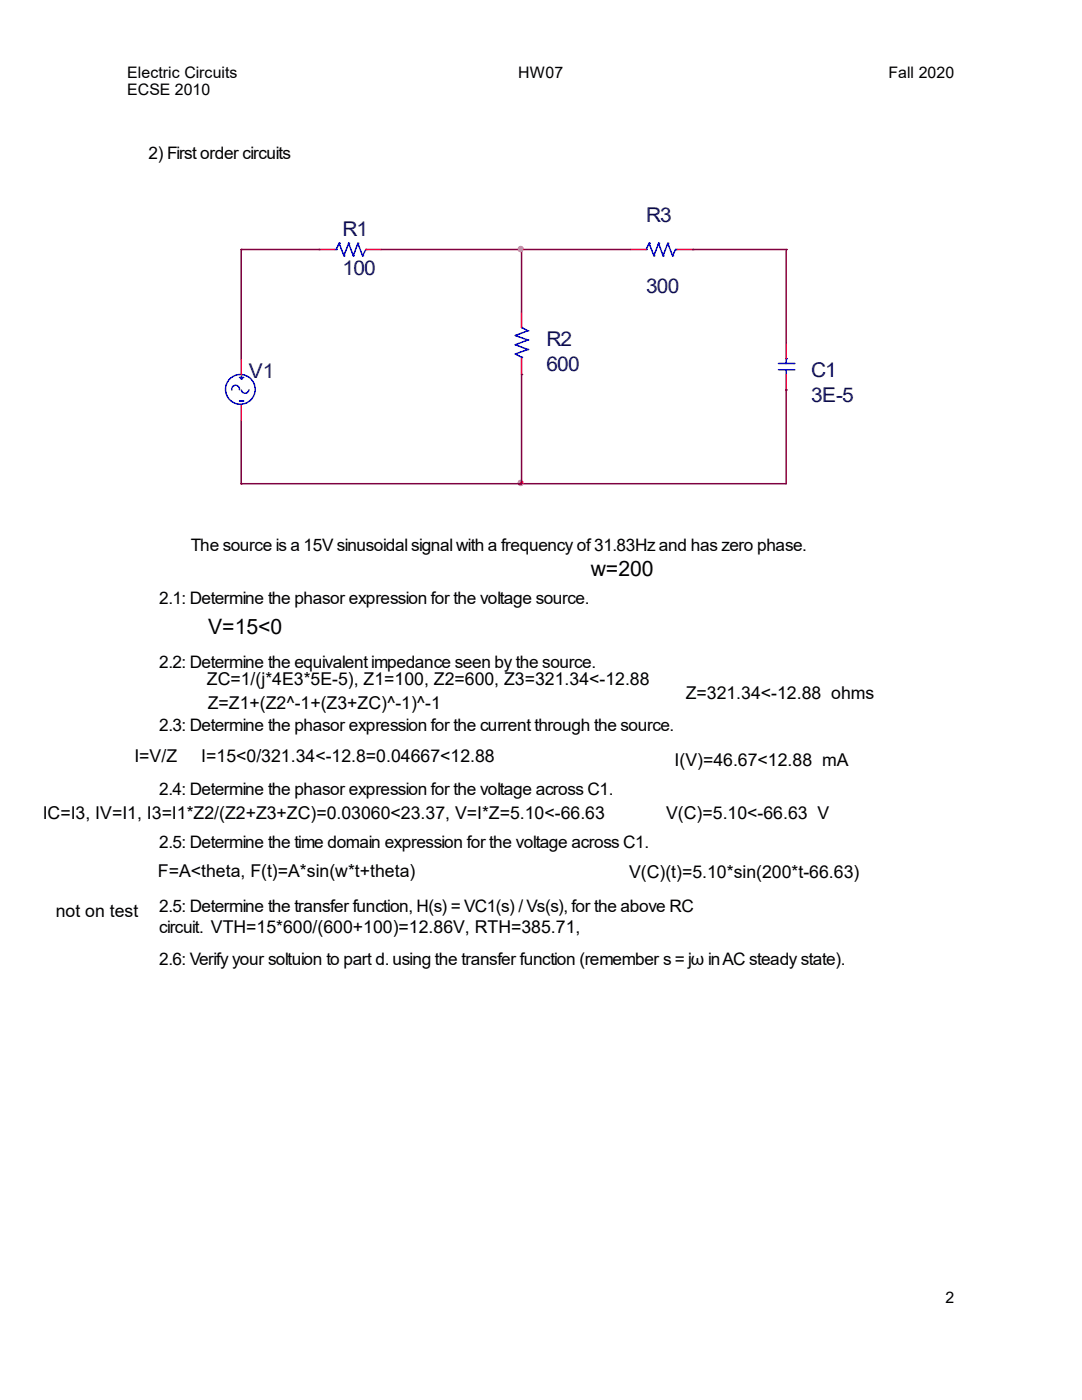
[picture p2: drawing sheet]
<svg xmlns="http://www.w3.org/2000/svg" width="216mm" height="279mm" viewBox="0 0 216 279" stroke-linecap="round" stroke-linejoin="round" font-family="sans-serif">
<defs><g id="words">
<g font-size="4.2">
<text x="117.9" y="115">w=200</text>
<text x="41.5" y="126.5">V=15&lt;0</text>
</g>
<g font-size="4" fill="#000080">
<text x="68.3" y="47.2">R1</text>
<text x="128.9" y="44.4">R3</text>
<text x="68.3" y="55">100</text>
<text x="128.9" y="58.4">300</text>
<text x="109" y="69">R2</text>
<text x="49.7" y="75.5">V1</text>
<text x="109" y="74">600</text>
<text x="161.8" y="75.2">C1</text>
<text x="161.8" y="80.2">3E-5</text>
</g>
<g font-size="3.5">
<text x="41.3" y="136.7">ZC=1/(j*4E3*5E-5), Z1=100, Z2=600, Z3=321.34&lt;-12.88</text>
<text x="41.5" y="141.4">Z=Z1+(Z2^-1+(Z3+ZC)^-1)^-1</text>
<text x="136.8" y="139.5">Z=321.34&lt;-12.88 ohms</text>
<text x="26.8" y="152.1">I=V/Z</text>
<text x="40.2" y="152">I=15&lt;0/321.34&lt;-12.8=0.04667&lt;12.88</text>
<text x="134.6" y="152.9">I(V)=46.67&lt;12.88 mA</text>
<text x="8.5" y="163.5">IC=I3, IV=I1, I3=I1*Z2/(Z2+Z3+ZC)=0.03060&lt;23.37, V=I*Z=5.10&lt;-66.63</text>
<text x="132.9" y="163.5">V(C)=5.10&lt;-66.63 V</text>
<text x="31.5" y="175">F=A&lt;theta, F(t)=A*sin(w*t+theta)</text>
<text x="125.5" y="175.2">V(C)(t)=5.10*sin(200*t-66.63)</text>
<text x="11.1" y="183">not on test</text>
</g>
<g font-size="3.4">
<text x="29.6" y="31.7">2) First order circuits</text>
<text x="38.1" y="110">The source is a 15V sinusoidal signal with a frequency of 31.83Hz and has zero phase.</text>
<text x="31.7" y="120.6">2.1: Determine the phasor expression for the voltage source.</text>
<text x="31.7" y="133.3">2.2: Determine the equivalent impedance seen by the source.</text>
<text x="31.7" y="146">2.3: Determine the phasor expression for the current through the source.</text>
<text x="31.7" y="158.7">2.4: Determine the phasor expression for the voltage across C1.</text>
<text x="31.7" y="169.2">2.5: Determine the time domain expression for the voltage across C1.</text>
<text x="31.7" y="181.9">2.5: Determine the transfer function, H(s) = VC1(s) / Vs(s), for the above RC</text>
<text x="31.7" y="186.2">circuit. VTH=15*600/(600+100)=12.86V, RTH=385.71,</text>
<text x="31.7" y="192.5">2.6: Verify your soltuion to part d. using the transfer function (remember s = jω in AC steady state).</text>
</g>
<g font-size="3.2">
<text x="25.4" y="15.5">Electric Circuits</text>
<text x="103.4" y="15.5">HW07</text>
<text x="177.3" y="15.5">Fall 2020</text>
<text x="25.4" y="19.1">ECSE 2010</text>
<text x="188.7" y="260">2</text>
</g>
</g></defs>
<path d="M44.7 40.2v59h126v-58.7h-126.3" fill="none" stroke="#fff" stroke-width=".79"/>
<g fill="none" stroke="#00f" stroke-width=".3">
<path d="M66.8 49.8h.3M67.1 49.8h.1M67.7 48.6l-.6 1.2M67.7 48.6h.1M67.7 48.6l.9 2.4M68.6 51h.1M69.6 48.6l-1 2.4M69.6 48.6h.1M69.6 48.6l.9 2.4M70.5 51h.1M71.4 48.6l-.9 2.4M71.4 48.6h.1"/>
<path d="M71.4 48.6l.9 2.4M72.3 51h.1M73 49.8h.1M73 49.8l-.7 1.2M128.9 49.8h.1M129.5 48.6l1 2.4M129.5 48.6h.1M129.5 48.6l-.6 1.2M130.5 51h.1M131.4 48.6h.1M131.4 48.6l-.9 2.4M131.4 48.6l.9 2.4"/>
<path d="M132.3 51h.1M133.3 48.6l.9 2.4M133.3 48.6h.1M133.3 48.6l-1 2.4M134.2 51h.1M134.8 49.8l-.6 1.2M134.8 49.8h.3M134.8 49.8h.1M47.8 77.8a.78 .78 0 0 0-.8-.9 .78 .78 0 0 0-.7 .9M47.8 75.3h.6M48.1 75.6h.1M48.1 75v.6"/>
<path d="M48.4 75.3h.1M49.7 77.8a.77 .77 0 0 1-.8 .7 .77 .77 0 0 1-.8-.7M102.8 70.6l1.3 .7M102.8 70.6h.1M102.8 68.8h.1M102.8 67h.1M102.8 68.8l2.5 .9M102.8 67l2.5 .9M104.1 65.4l1.2 .6M104.1 65.4h.1M104.1 71.3h.1M104.1 71.3v.3"/>
<path d="M105.3 69.7l-2.5 .9M105.3 67.9l-2.5 .9M105.3 66l-2.5 1M105.3 69.7h.1M105.3 67.9h.1M105.3 66h.1M155.3 73.8h3.1M155.3 72.5h3.1M156.9 71.6h.1M156.9 73.8h.1M156.9 71.6v.9M156.9 73.8v.9"/>
<path d="M158.4 73.8h.1M158.4 72.5h.1M47.8 80h.6M48.4 80h.1"/>
<circle cx="48" cy="77.7" r="2.96"/>
</g>
<path d="M63.6 49.8h3.2M73 49.8h3.1M125.8 49.8h3.1M135.1 49.8h3.1M48.1 71.6v3.1M104.1 62.3v3.1M104.1 71.6v3.1M156.9 68.5v3.1M156.9 74.7v3.1M48.1 80.9v3.2" fill="none" stroke="#f00" stroke-width=".3"/>
<g fill="none" stroke="#800040" stroke-width=".3">
<path d="M48.1 49.8h.1M48.1 49.8h15.5M48.1 49.8v21.8M63.6 49.8h.1M76.1 49.8h49.7M104.1 49.8h.1M104.1 49.8v12.5M138.2 49.8h.1M138.2 49.8h18.7M156.9 49.8h.1M156.9 49.8v18.7M104.1 74.7h.1"/>
<path d="M104.1 74.7v21.8M156.9 77.8h.1M156.9 77.8v18.7h-108.8M48.1 96.5h.1M48.1 84.1v12.4M104.1 96.5h.1"/>
</g>
<g fill="#f0f" stroke="#f0f" stroke-width=".3">
<circle cx="103.9" cy="49.7" r=".49"/>
<circle cx="103.9" cy="96.4" r=".49"/>
</g>
<use href="#words"/>
</svg>
